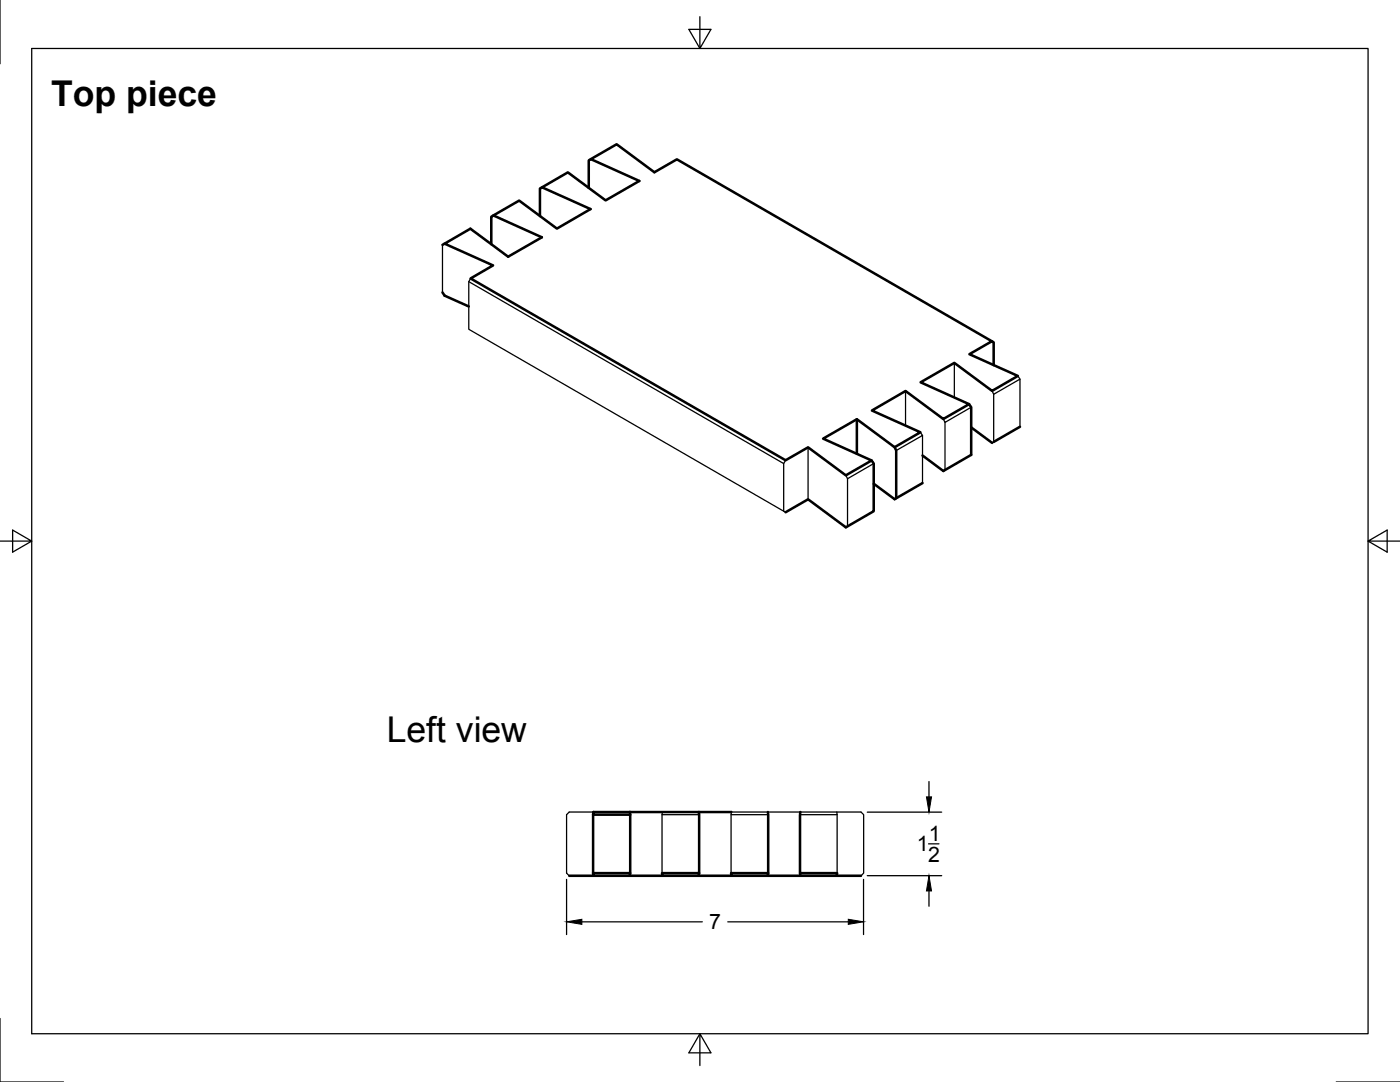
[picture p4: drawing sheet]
<svg xmlns="http://www.w3.org/2000/svg" width="279mm" height="216mm" viewBox="0 0 279 216" stroke-linecap="round" stroke-linejoin="round" font-family="sans-serif">
<defs><g id="words">
<g font-size="7.1">
<text x="10.2" y="21.1">Top piece</text>
<text x="77.2" y="148.1">Left view</text>
</g>
<g font-size="4.3">
<text x="185.3" y="167.9">1</text>
<text x="182.9" y="169.9">1</text>
<text x="185.2" y="171.9">2</text>
<text x="141.5" y="185.5">7</text>
</g>
</g></defs>
<!-- layer: Visible -->
<g fill="none" stroke="#000" stroke-width=".51">
<path d="M108.2 37.4l5.1-3 7.6 5.6 6.7-3.9-9.7-4.3-.4 .2v5.5M117.9 31.8l5.2-3 7.5 5.6 4.5-2.6 62.9 36.3-4.5 2.6 9.6 4.3-5.1 3-7.5-5.6-6.8 3.9 9.7 4.3-5.1 3-7.6-5.6-6.7 3.9 9.7 4.4-5.2 2.9-7.5-5.5-6.7 3.8 9.6 4.4-5.1 2.9-7.5-5.5-4.5 2.5-62.9-36.2 4.5-2.6-9.7-4.4 5.2-3 7.5 5.6 6.7-3.9-9.6-4.3-.5 .2v5.5M88.3 58.4l.4 .6 4.9 2.2M88.7 48.6l-.4 .3M98.5 43l5.1-3 7.5 5.6 6.8-3.9-9.7-4.3-.4 .2v5.5M198 68.1l.3 .2v4.6M171 83.7v6.9M173.9 91.9l.5 .6v9.5l-5.6 3.2-7.5-5.6-4.5 2.6M178.5 89.2l.4 .7v9.5l-.4 .2-4.1-3.1M184.1 96.4l-5.2 3M193.4 80.6l.4 .7v9.5l-5.5 3.2-4.2-3.1M193.8 85.3l4.2 3.1"/>
<path d="M203.6 85.2l-5.3 3M113.6 174.8h4.8M118.4 174.2v.6h7.3l.1-.6M118.4 162.6v11.6M125.7 162h20.3M125.7 162h-7.3v.6h7.4M125.7 174.8h46.1M125.7 162l.1 12.2h-7.4M132.2 174.8l-.1-.6h7.4v.6M139.5 162v12.2M146 174.8l-.1-.6h7.4l-.1 .6M153.2 162l.1 12.2"/>
<path d="M159.7 174.2h7.4l-.1 .6M159.7 162v12.8"/>
</g>
<g fill="none" stroke="#000" stroke-width=".25">
<path d="M88.3 48.9v9.5M93.6 56.2l62.8 36.3v9.5M93.9 55.6l-.3 .6v9.5l63.2 36.5M180.7 78v6.9M190.5 72.4v6.9M198 78l.3 .7M203.1 75l.5 .6M156.8 91.8l-.4 .7M161.3 89.3v10.3M169.1 95.5v9.5M174.4 92.5l-5.3 3-.3-.7M183.7 86.3l.4 .6-5.2 3"/>
<path d="M184.1 86.9v9.5M188.6 84.3v9.5M193.8 81.3l-5.2 3-.3-.7M203.6 85.2v-9.6l-5.3 3.1v9.5l-.3 .2M118.4 162h-4.8l-.5 .6v11.6l.5 .6M132.1 162.6v11.6M132.2 162l-.1 .6h7.4M145.9 162.6v11.6M153.3 162.6h-7.4l.1-.6h25.8l.6 .6v11.6l-.6 .6M167 162l.1 .6h-7.4M167.1 162.6v11.6"/>
</g>
<!-- layer: Border -->
<path d="M0 0v12.7M6.3 9.7h266.7v196.6h-266.7zM139.7 3.3v6.4l2.2-3.8h-4.4l2.2 3.8M0 108h6.3l-3.8-2.2v4.4l3.8-2.2M273 108l3.8 2.2v-4.4l-3.8 2.2h6.4M0 203.2v12.7h12.7M139.7 206.3l-2.2 3.8h4.4l-2.2-3.8v6.3M266.7 215.9h12.7" fill="none" stroke="#000" stroke-width=".25"/>
<!-- layer: Dimensions -->
<path d="M185.4 156v3M113.1 175.5v11M172.3 175.5v11M173.1 162.1h14.8M173.1 174.7h14.8M185.3 168.4h2.1M185.4 177.8v3M116.1 183.9h24.1M145.2 183.9h24.1" fill="none" stroke="#000" stroke-width=".25"/>
<path d="M184.9 159h1l-.5 3.1zM185.4 174.7l.5 3.1h-1zM113.1 183.9l3-.5v1zM169.3 183.4l3 .5-3 .5z" fill="#000" stroke="#000" stroke-width=".2"/>
<use href="#words"/>
</svg>
